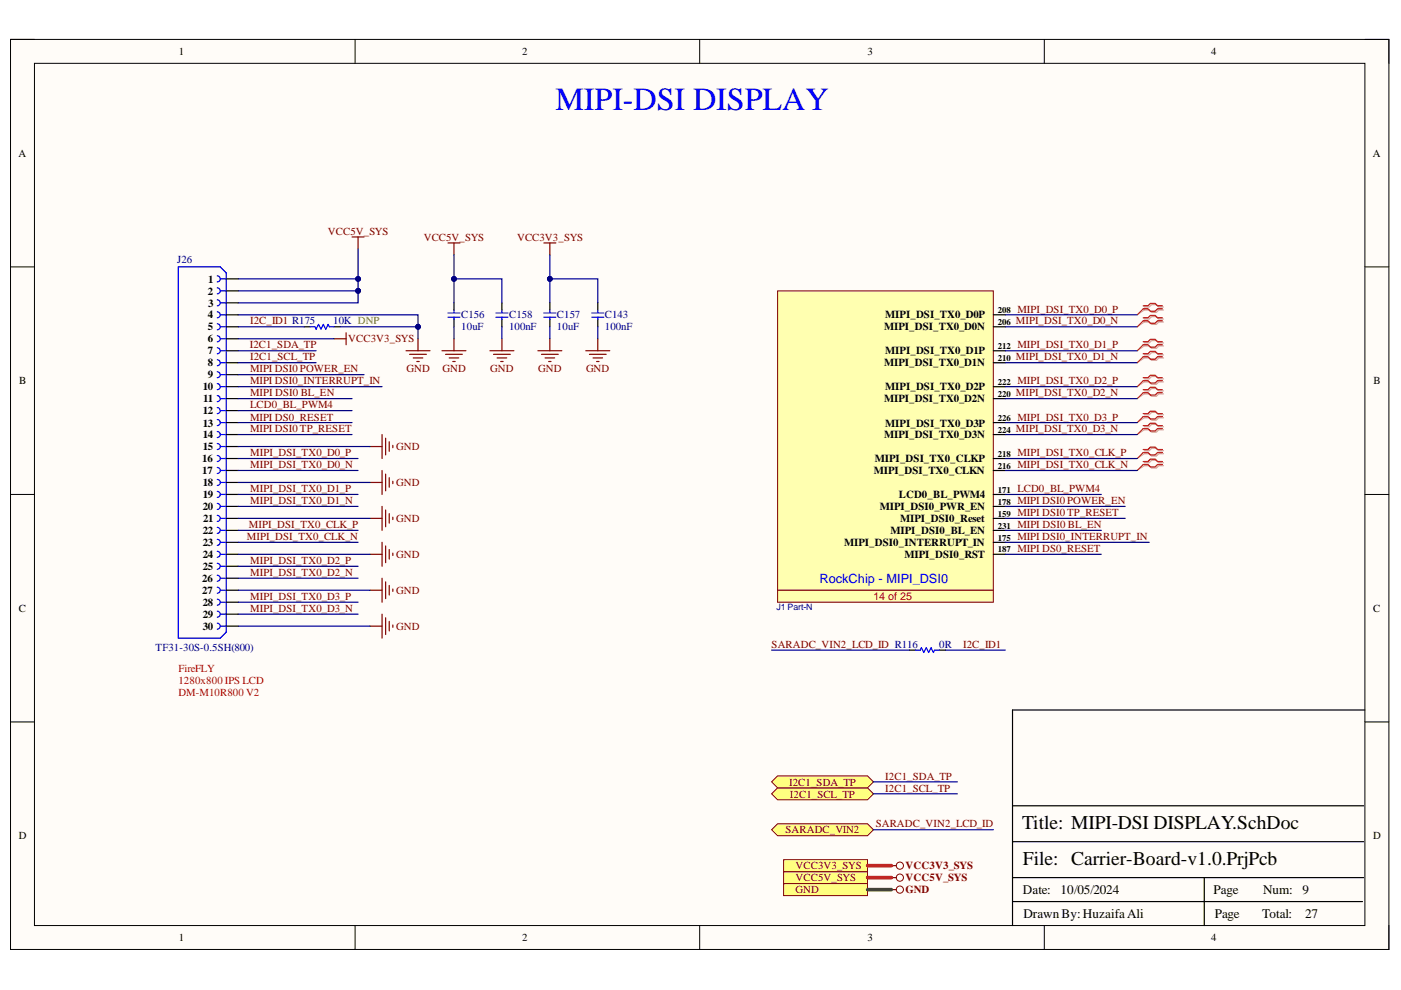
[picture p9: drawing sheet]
<svg xmlns="http://www.w3.org/2000/svg" width="297mm" height="210mm" viewBox="0 0 297 210" stroke-linecap="round" stroke-linejoin="round" font-family="sans-serif">
<defs><g id="words">
<text font-size="6.8" fill="#00f" x="117.7" y="23.4">MIPI-DSI DISPLAY</text>
<g font-size="4.1">
<text x="216.7" y="175.8">Title: MIPI-DSI DISPLAY.SchDoc</text>
<text x="216.9" y="183.4">File: Carrier-Board-v1.0.PrjPcb</text>
</g>
<g font-size="2.8">
<text x="216.9" y="189.6">Date:</text>
<text x="224.8" y="189.6">10/05/2024</text>
<text x="257.3" y="189.6">Page</text>
<text x="267.8" y="189.6">Num:</text>
<text x="276.2" y="189.6">9</text>
<text x="217" y="194.6">DrawnBy:HuzaifaAli</text>
<text x="257.6" y="194.6">Page</text>
<text x="267.6" y="194.6">Total:</text>
<text x="276.7" y="194.6">27</text>
</g>
<text font-size="2.7" fill="#00f" x="173.7" y="123.6">RockChip - MIPI_DSI0</text>
<g font-size="2.3">
<text x="37.9" y="11.7">1</text>
<text x="110.7" y="11.7">2</text>
<text x="183.9" y="11.7">3</text>
<text x="256.8" y="11.7">4</text>
<text x="3.9" y="33.3">A</text>
<text x="291.1" y="33.3">A</text>
<text x="44.2" y="59.9">1</text>
<text x="44.1" y="62.5">2</text>
<text x="44.2" y="65">3</text>
<text x="44.1" y="67.5">4</text>
<text x="44.1" y="70.1">5</text>
<text x="187.4" y="70.1">MIPI_DSI_TX0_D0N</text>
<text x="187.7" y="67.5">MIPI_DSI_TX0_D0P</text>
<text x="44.1" y="72.6">6</text>
<text x="44.1" y="75.1">7</text>
<text x="44.1" y="77.7">8</text>
<text x="187.4" y="77.7">MIPI_DSI_TX0_D1N</text>
<text x="187.7" y="75.1">MIPI_DSI_TX0_D1P</text>
<text x="4.1" y="81.5">B</text>
<text x="43" y="82.7">10</text>
<text x="44.1" y="80.2">9</text>
<text x="187.7" y="82.7">MIPI_DSI_TX0_D2P</text>
<text x="291.2" y="81.5">B</text>
<text x="43" y="87.8">12</text>
<text x="43.1" y="85.3">11</text>
<text x="187.4" y="85.3">MIPI_DSI_TX0_D2N</text>
<text x="43" y="90.4">13</text>
<text x="43" y="93">14</text>
<text x="43" y="95.5">15</text>
<text x="187.4" y="93">MIPI_DSI_TX0_D3N</text>
<text x="187.7" y="90.4">MIPI_DSI_TX0_D3P</text>
<text x="42.9" y="98">16</text>
<text x="42.9" y="100.6">17</text>
<text x="185.2" y="100.6">MIPI_DSI_TX0_CLKN</text>
<text x="185.5" y="98">MIPI_DSI_TX0_CLKP</text>
<text x="43" y="103.1">18</text>
<text x="43" y="105.6">19</text>
<text x="190.6" y="105.6">LCD0_BL_PWM4</text>
<text x="43" y="108.2">20</text>
<text x="43" y="113.2">22</text>
<text x="43.1" y="110.7">21</text>
<text x="186.5" y="108.2">MIPI_DSI0_PWR_EN</text>
<text x="188.8" y="113.2">MIPI_DSI0_BL_EN</text>
<text x="190.8" y="110.7">MIPI_DSI0_Reset</text>
<text x="43" y="115.8">23</text>
<text x="43" y="118.3">24</text>
<text x="179" y="115.8">MIPI_DSI0_INTERRUPT_IN</text>
<text x="191.8" y="118.3">MIPI_DSI0_RST</text>
<text x="42.9" y="123.4">26</text>
<text x="42.9" y="125.9">27</text>
<text x="43" y="120.9">25</text>
<text x="4" y="129.7">C</text>
<text x="43" y="128.5">28</text>
<text x="43" y="131">29</text>
<text x="291.2" y="129.7">C</text>
<text x="43" y="133.5">30</text>
<text x="4" y="178">D</text>
<text x="291.2" y="178">D</text>
<text x="37.9" y="199.5">1</text>
<text x="110.7" y="199.5">2</text>
<text x="183.9" y="199.5">3</text>
<text x="256.8" y="199.5">4</text>
</g>
<g font-size="2.3" fill="#800000">
<text x="69.5" y="49.8">VCC5V_SYS</text>
<text x="89.8" y="51">VCC5V_SYS</text>
<text x="109.6" y="51">VCC3V3_SYS</text>
<text x="53" y="68.8">I2C_ID1 R175</text>
<text x="215.4" y="68.8">MIPI_DSI_TX0_D0_N</text>
<text x="215.7" y="66.3">MIPI_DSI_TX0_D0_P</text>
<text x="53" y="73.9">I2C1_SDA_TP</text>
<text x="53" y="76.4">I2C1_SCL_TP</text>
<text x="73.8" y="72.6">VCC3V3_SYS</text>
<text x="215.4" y="76.4">MIPI_DSI_TX0_D1_N</text>
<text x="215.7" y="73.9">MIPI_DSI_TX0_D1_P</text>
<text x="53" y="81.5">MIPI DSI0_INTERRUPT_IN</text>
<text x="53" y="78.9">MIPI DSI0 POWER_EN</text>
<text x="86.2" y="78.9">GND</text>
<text x="93.8" y="78.9">GND</text>
<text x="104" y="78.9">GND</text>
<text x="114.1" y="78.9">GND</text>
<text x="124.3" y="78.9">GND</text>
<text x="215.7" y="81.5">MIPI_DSI_TX0_D2_P</text>
<text x="53" y="89.2">MIPI DS0_RESET</text>
<text x="53" y="86.5">LCD0_BL_PWM4</text>
<text x="53" y="84">MIPI DSI0 BL_EN</text>
<text x="215.4" y="84">MIPI_DSI_TX0_D2_N</text>
<text x="215.7" y="89.2">MIPI_DSI_TX0_D3_P</text>
<text x="53" y="91.7">MIPI DSI0 TP_RESET</text>
<text x="84" y="95.5">GND</text>
<text x="215.4" y="91.7">MIPI_DSI_TX0_D3_N</text>
<text x="53" y="96.8">MIPI_DSI_TX0_D0_P</text>
<text x="53" y="99.3">MIPI_DSI_TX0_D0_N</text>
<text x="215.7" y="96.8">MIPI_DSI_TX0_CLK_P</text>
<text x="215.7" y="99.3">MIPI_DSI_TX0_CLK_N</text>
<text x="53" y="106.9">MIPI_DSI_TX0_D1_N</text>
<text x="53" y="104.4">MIPI_DSI_TX0_D1_P</text>
<text x="84" y="103.1">GND</text>
<text x="215.7" y="104.4">LCD0_BL_PWM4</text>
<text x="215.7" y="106.9">MIPI DSI0 POWER_EN</text>
<text x="52.8" y="112">MIPI_DSI_TX0_CLK_P</text>
<text x="84" y="110.7">GND</text>
<text x="215.7" y="109.4">MIPI DSI0 TP_RESET</text>
<text x="215.7" y="112">MIPI DSI0 BL_EN</text>
<text x="52.4" y="114.5">MIPI_DSI_TX0_CLK_N</text>
<text x="53" y="119.6">MIPI_DSI_TX0_D2_P</text>
<text x="84" y="118.3">GND</text>
<text x="215.7" y="117.1">MIPI DS0_RESET</text>
<text x="215.7" y="114.5">MIPI DSI0_INTERRUPT_IN</text>
<text x="53" y="122.1">MIPI_DSI_TX0_D2_N</text>
<text x="84" y="125.9">GND</text>
<text x="53" y="127.2">MIPI_DSI_TX0_D3_P</text>
<text x="53" y="129.7">MIPI_DSI_TX0_D3_N</text>
<text x="84" y="133.5">GND</text>
<text x="163.6" y="137.3">SARADC_VIN2_LCD_ID R116</text>
<text x="204.2" y="137.3">I2C_ID1</text>
<text x="167.3" y="166.6">I2C1_SDA_TP</text>
<text x="187.7" y="167.8">I2C1_SCL_TP</text>
<text x="187.7" y="165.3">I2C1_SDA_TP</text>
<text x="167.5" y="169.1">I2C1_SCL_TP</text>
<text x="166.6" y="176.7">SARADC_VIN2</text>
<text x="185.7" y="175.4">SARADC_VIN2_LCD_ID</text>
<text x="168.7" y="184.3">VCC3V3_SYS</text>
<text x="192" y="184.3">VCC3V3_SYS</text>
<text x="168.7" y="186.9">VCC5V_SYS</text>
<text x="168.7" y="189.4">GND</text>
<text x="192" y="186.9">VCC5V_SYS</text>
<text x="192" y="189.4">GND</text>
</g>
<g font-size="2.3" fill="#000080">
<text x="37.6" y="55.9">J26</text>
<text x="70.6" y="68.8">10K DNP</text>
<text x="97.8" y="67.5">C156</text>
<text x="97.8" y="70.1">10uF</text>
<text x="107.9" y="67.5">C158</text>
<text x="107.9" y="70.1">100nF</text>
<text x="118.1" y="67.5">C157</text>
<text x="118.1" y="70.1">10uF</text>
<text x="128.2" y="67.5">C143</text>
<text x="128.2" y="70.1">100nF</text>
<text x="199.1" y="137.3">0R</text>
<text x="33" y="138.1">TF31-30S-0.5SH(800)</text>
</g>
<g font-size="2.3" fill="#f00">
<text x="185.2" y="127.2">14 of 25</text>
<text x="37.8" y="142.4">FireFLY</text>
<text x="37.8" y="147.5">DM-M10R800 V2</text>
<text x="37.8" y="144.9">1280x800 IPS LCD</text>
</g>
<g font-size="1.9">
<text x="211.6" y="68.9">206</text>
<text x="211.6" y="66.3">208</text>
<text x="211.6" y="73.9">212</text>
<text x="211.6" y="76.5">210</text>
<text x="211.6" y="81.6">222</text>
<text x="211.6" y="84.2">220</text>
<text x="211.6" y="89.2">226</text>
<text x="211.6" y="91.8">224</text>
<text x="211.6" y="96.9">218</text>
<text x="211.6" y="99.4">216</text>
<text x="211.6" y="104.5">171</text>
<text x="211.6" y="107">178</text>
<text x="211.6" y="109.5">159</text>
<text x="211.6" y="112.1">231</text>
<text x="211.6" y="114.6">175</text>
<text x="211.6" y="117.1">187</text>
</g>
<text font-size="1.9" fill="#000080" x="164.6" y="129.3">J1 Part-N</text>
</g></defs>
<path d="M2.2 8.4h292.3v192.9h-292.3z" fill-rule="evenodd" fill="#fffcf8"/>
<path d="M2.2 8.4h292.3v192.9h-292.3z" fill="none" stroke="#000" stroke-width=".21"/>
<path d="M7.3 13.4h282.1v182.8h-282.1z" fill-rule="evenodd" fill="#fffcf8"/>
<g fill="none" stroke="#000" stroke-width=".21">
<path d="M2.2 8.4h5.1M7.3 13.4h282.1v182.8h-282.1zM75.3 8.4v5M148.3 8.4v5M221.4 8.4v5M289.4 8.4h5.1v5M2.2 56.6h5.1M289.4 56.6h5.1M2.2 104.8h5.1M289.4 104.8h5.1M2.2 153.1h5.1M289.4 153.1h5.1"/>
<path d="M75.3 196.2v5.1M148.3 196.2v5.1M221.4 196.2v5.1M294.5 196.2v5.1"/>
</g>
<g fill="none" stroke="#000" stroke-width=".25">
<path d="M64.5 69.3h1.3M70.8 69.3h1.3M96.3 64.2v1.5M96.3 67.6v1.7M106.4 64.2v1.5M106.4 67.6v1.7M116.6 64.2v1.5M116.6 67.6v1.7M289.4 150.5h-74.7v45.7M214.7 178.5h74.4M214.7 170.8h74.4M214.7 191.2h74.2"/>
<path d="M214.7 186.1h74.4M255.3 186.1v10.1"/>
</g>
<g fill="none" stroke="#00f" stroke-width=".25">
<path d="M65.8 69.3h1l.2 .5 .5-1 .5 1 .6-1 .5 1 .5-1 .2 .5h1M95 67.3h2.5M95 66.4h2.5M96.3 65.7v.5M96.3 67.3v.5M105.1 67.3h2.6M105.1 66.4h2.6M106.4 65.7v.5M106.4 67.3v.5M115.3 67.3h2.6M115.3 66.4h2.6M116.6 65.7v.5"/>
<path d="M116.6 67.3v.5"/>
</g>
<g fill="none" stroke="#800000" stroke-width=".25">
<path d="M95 51.5h2.5M96.3 51.5v2.6M93.7 74.4h5.1M94.5 75.1h3.5M95.2 75.9h2.1M96 76.6h.5M96.3 71.8v2.6M103.9 74.4h5.1M104.6 75.1h3.6M105.4 75.9h2M106.2 76.6h.5M106.4 71.8v2.6"/>
<path d="M114 74.4h5.1M114.8 75.1h3.6M115.6 75.9h2M116.3 76.6h.5M116.6 71.8v2.6"/>
</g>
<path d="M166.1 184.8h17.8v2.6h-17.8z" fill-rule="evenodd" fill="#ffff80"/>
<g fill="none" stroke="#800000" stroke-width=".21">
<path d="M166.1 184.8h17.8v2.6h-17.8z"/>
<circle cx="190.8" cy="186.1" r=".76"/>
</g>
<path d="M189 186.1h1" fill="none" stroke="#800000" stroke-width=".25"/>
<path d="M166.1 187.4h17.8v2.5h-17.8z" fill-rule="evenodd" fill="#ffff80"/>
<g fill="none" stroke="#800000" stroke-width=".21">
<path d="M166.1 187.4h17.8v2.5h-17.8z"/>
<circle cx="190.8" cy="188.6" r=".76"/>
</g>
<path d="M189 188.6h1" fill="none" stroke="#800000" stroke-width=".25"/>
<path d="M166.1 182.3h17.8v2.5h-17.8z" fill-rule="evenodd" fill="#ffff80"/>
<g fill="none" stroke="#800000" stroke-width=".21">
<path d="M166.1 182.3h17.8v2.5h-17.8z"/>
<circle cx="190.8" cy="183.5" r=".76"/>
</g>
<path d="M189 183.5h1" fill="none" stroke="#800000" stroke-width=".25"/>
<path d="M164.9 61.7h45.7v66h-45.7z" fill-rule="evenodd" fill="#ffffb0"/>
<path d="M164.9 61.7h45.7v66h-45.7z" fill="none" stroke="#800000" stroke-width=".21"/>
<g fill="none" stroke="#000" stroke-width=".25">
<path d="M48 59.1h2.5M48 74.4h2.5M48 76.9h2.5M48 69.3h2.5M48 66.7h2.5M48 61.7h2.5M48 64.2h2.5M48 71.8h2.5M48 79.4h2.5M126.7 64.2v1.5M126.7 67.6v1.7M210.6 74.4h2.6"/>
<path d="M210.6 76.9h2.6M210.6 69.3h2.6M210.6 66.7h2.6M48 82h2.5M48 84.5h2.5M48 92.1h2.5M48 97.2h2.5M48 99.8h2.5M48 87.1h2.5M48 89.6h2.5M48 94.7h2.5M210.6 82h2.6"/>
<path d="M210.6 84.5h2.6M210.6 89.6h2.6M210.6 92.1h2.6M210.6 97.2h2.6M210.6 99.8h2.6M48 104.8h2.5M48 107.4h2.5M48 109.9h2.5M48 115h2.5M48 117.5h2.5M48 102.3h2.5M48 112.4h2.5"/>
<path d="M210.6 104.8h2.6M210.6 107.4h2.6M210.6 109.9h2.6M210.6 115h2.6M210.6 112.5h2.6M210.6 117.5h2.6M48 120.1h2.5M48 122.6h2.5M48 125.1h2.5M48 127.7h2.5M48 130.2h2.5M48 132.8h2.5"/>
<path d="M192.8 137.8h1.3M199.2 137.8h1.2"/>
</g>
<g fill="none" stroke="#800000" stroke-width=".25">
<path d="M74.6 50.2h2.6M75.9 50.2v2.6M115.3 51.5h2.6M116.6 51.5v2.6M70.8 71.8h2.6M73.4 70.6v2.5M86.1 74.4h5.1M86.8 75.1h3.6M87.6 75.9h2M88.4 76.6h.5M88.6 71.8v2.6M124.2 74.4h5.1"/>
<path d="M125 75.1h3.5M125.7 75.9h2.1M126.5 76.6h.5M126.7 71.8v2.6M78.5 94.7h2.5M81 92.1v5.1M81 99.8v5M81.8 92.9v3.6M82.5 93.7v2M83.3 94.4v.5M78.5 102.3h2.5M78.5 109.9h2.5"/>
<path d="M78.5 117.5h2.5M81 107.4v5M81 115v5.1M81.8 100.5v3.6M81.8 108.1v3.6M81.8 115.8v3.5M82.5 101.3v2M82.5 108.9v2M82.5 116.5v2M83.3 102v.5M83.3 109.7v.5M83.3 117.3v.5"/>
<path d="M78.5 125.1h2.5M78.5 132.8h2.5M81 122.6v5.1M81 130.2v5.1M81.8 123.4v3.5M81.8 131v3.5M82.5 124.1v2.1M82.5 131.7v2.1M83.3 124.9v.5M83.3 132.5v.5M164.9 125.1h45.7"/>
</g>
<g fill="none" stroke="#d0a19e" stroke-width=".25">
<path d="M242.6 65.1h1l.6-.5h1l.5 .5h1M242.6 65.7h1l.6 .5h1l.5-.5h1M242.6 67.6h1l.6-.5h1l.5 .5h1M242.6 68.3h1l.6 .5h1l.5-.5h1M242.6 72.7h1l.6-.5h1l.5 .5h1M242.6 73.3h1l.6 .6h1l.5-.6h1M242.6 75.3h1l.6-.5h1l.5 .5h1M242.6 75.9h1l.6 .5h1l.5-.5h1M242.6 80.3h1l.6-.5h1l.5 .5h1M242.6 81h1l.6 .5h1l.5-.5h1M242.6 82.9h1l.6-.5h1l.5 .5h1M242.6 83.5h1l.6 .5h1l.5-.5h1"/>
<path d="M242.6 87.9h1l.6-.5h1l.5 .5h1M242.6 88.6h1l.6 .5h1l.5-.5h1M242.6 90.5h1l.6-.5h1l.5 .5h1M242.6 91.1h1l.6 .5h1l.5-.5h1M242.6 95.6h1l.6-.5h1l.5 .5h1M242.6 96.2h1l.6 .5h1l.5-.5h1M242.6 98.1h1l.6-.5h1l.5 .5h1M242.6 98.7h1l.6 .5h1l.5-.5h1"/>
</g>
<path d="M242.6 65.7l-1.5 1M242.6 68.3l-1.5 1M242.6 73.3l-1.5 1.1M242.6 75.9l-1.5 1M242.6 81l-1.5 1M242.6 83.5l-1.5 1M242.6 88.6l-1.5 1M242.6 91.1l-1.5 1M242.6 96.2l-1.5 1M242.6 98.7l-1.5 1.1" fill="none" stroke="#d0a19e" stroke-width=".21"/>
<g fill="none" stroke="#f00" stroke-width=".25">
<path d="M242.4 64.8h1l.5-.5h1l.5 .5h1M242.4 65.5h1l.5 .5h1l.5-.5h1M242.4 67.4h1l.5-.5h1l.5 .5h1M242.4 68h1l.5 .5h1l.5-.5h1M242.4 72.5h1l.5-.5h1l.5 .5h1M242.4 73.1h1l.5 .5h1l.5-.5h1M242.4 75h1l.5-.5h1l.5 .5h1M242.4 75.6h1l.5 .5h1l.5-.5h1M242.4 80.1h1l.5-.5h1l.5 .5h1M242.4 80.7h1l.5 .5h1l.5-.5h1M242.4 82.6h1l.5-.5h1l.5 .5h1M242.4 83.3h1l.5 .5h1l.5-.5h1"/>
<path d="M242.4 87.7h1l.5-.5h1l.5 .5h1M242.4 88.3h1l.5 .5h1l.5-.5h1M242.4 90.2h1l.5-.5h1l.5 .5h1M242.4 90.9h1l.5 .5h1l.5-.5h1M242.4 95.3h1l.5-.5h1l.5 .5h1M242.4 95.9h1l.5 .6h1l.5-.6h1M242.4 97.9h1l.5-.6h1l.5 .6h1M242.4 98.5h1l.5 .5h1l.5-.5h1"/>
</g>
<path d="M242.4 65.5l-1.3 1.2M242.4 68l-1.3 1.3M242.4 73.1l-1.3 1.3M242.4 75.6l-1.3 1.3M242.4 80.7l-1.3 1.3M242.4 83.3l-1.3 1.2M242.4 88.3l-1.3 1.3M242.4 90.9l-1.3 1.2M242.4 95.9l-1.3 1.3M242.4 98.5l-1.3 1.3" fill="none" stroke="#f00" stroke-width=".21"/>
<g fill="none" stroke="#00f" stroke-width=".25">
<path d="M37.8 56.6h8.9l1.3 1.3v76.1l-1.3 1.3h-8.9zM46.1 58.5a.64 .64 0 0 1 .6 .6 .64 .64 0 0 1-.6 .7M46.7 59.1h1.3M46.1 61a.63 .63 0 0 1 .6 .7 .63 .63 0 0 1-.6 .6M46.1 63.6a.63 .63 0 0 1 .6 .6 .63 .63 0 0 1-.6 .6M46.1 66.1a.64 .64 0 0 1 .6 .6 .64 .64 0 0 1-.6 .7M46.1 68.7a.63 .63 0 0 1 .6 .6 .63 .63 0 0 1-.6 .6M46.1 71.2a.63 .63 0 0 1 .6 .6 .63 .63 0 0 1-.6 .7M46.1 73.7a.64 .64 0 0 1 .6 .7 .64 .64 0 0 1-.6 .6M46.1 76.3a.63 .63 0 0 1 .6 .6 .63 .63 0 0 1-.6 .6M46.1 78.8a.63 .63 0 0 1 .6 .6 .63 .63 0 0 1-.6 .7M46.7 61.7h1.3"/>
<path d="M46.7 64.2h1.3M46.7 66.7h1.3M46.7 69.3h1.3M46.7 71.8h1.3M46.7 74.4h1.3M46.7 76.9h1.3M46.7 79.4h1.3M125.5 67.3h2.5M125.5 66.4h2.5M126.7 65.7v.5M126.7 67.3v.5M46.1 81.3a.64 .64 0 0 1 .6 .7 .64 .64 0 0 1-.6 .6"/>
<path d="M46.1 83.9a.63 .63 0 0 1 .6 .6 .63 .63 0 0 1-.6 .7M46.1 86.4a.63 .63 0 0 1 .6 .7 .63 .63 0 0 1-.6 .6M46.1 89a.64 .64 0 0 1 .6 .6 .64 .64 0 0 1-.6 .6M46.1 91.5a.63 .63 0 0 1 .6 .6 .63 .63 0 0 1-.6 .7M46.1 94a.63 .63 0 0 1 .6 .7 .63 .63 0 0 1-.6 .6M46.1 96.6a.64 .64 0 0 1 .6 .6 .64 .64 0 0 1-.6 .7M46.1 99.1a.64 .64 0 0 1 .6 .7 .64 .64 0 0 1-.6 .6M46.7 82h1.3M46.7 84.5h1.3M46.7 87.1h1.3M46.7 89.6h1.3M46.7 92.1h1.3"/>
<path d="M46.7 94.7h1.3M46.7 97.2h1.3M46.7 99.8h1.3M46.1 101.7a.63 .63 0 0 1 .6 .6 .63 .63 0 0 1-.6 .6M46.1 104.2a.63 .63 0 0 1 .6 .6 .63 .63 0 0 1-.6 .7M46.1 106.7a.64 .64 0 0 1 .6 .7 .64 .64 0 0 1-.6 .6M46.1 109.3a.63 .63 0 0 1 .6 .6 .63 .63 0 0 1-.6 .6M46.1 111.8a.63 .63 0 0 1 .6 .6 .63 .63 0 0 1-.6 .7M46.1 114.4a.64 .64 0 0 1 .6 .6 .64 .64 0 0 1-.6 .6M46.1 116.9a.63 .63 0 0 1 .6 .6 .63 .63 0 0 1-.6 .7M46.1 119.4a.63 .63 0 0 1 .6 .7 .63 .63 0 0 1-.6 .6M46.7 102.3h1.3"/>
<path d="M46.7 104.8h1.3M46.7 107.4h1.3M46.7 109.9h1.3M46.7 112.4h1.3M46.7 115h1.3M46.7 117.5h1.3M46.1 122a.64 .64 0 0 1 .6 .6 .64 .64 0 0 1-.6 .6M46.1 124.5a.63 .63 0 0 1 .6 .6 .63 .63 0 0 1-.6 .7M46.1 127a.63 .63 0 0 1 .6 .7 .63 .63 0 0 1-.6 .6M46.1 129.6a.64 .64 0 0 1 .6 .6 .64 .64 0 0 1-.6 .7M46.1 132.1a.63 .63 0 0 1 .6 .7 .63 .63 0 0 1-.6 .6M46.7 120.1h1.3"/>
<path d="M46.7 122.6h1.3M46.7 125.1h1.3M46.7 127.7h1.3M46.7 130.2h1.3M46.7 132.8h1.3M194.1 137.8h1l.3-.5 .5 1 .5-1 .5 1 .5-1 .5 1 .3-.5h1"/>
</g>
<path d="M163.6 175.9l1.3-1.2h19l1.3 1.2-1.3 1.3h-19z" fill-rule="evenodd" fill="#ffff80"/>
<path d="M163.6 175.9l1.3-1.2h19l1.3 1.2-1.3 1.3h-19z" fill="none" stroke="#800000" stroke-width=".21"/>
<path d="M163.6 168.3l1.3-1.3h19l1.3 1.3-1.3 1.3h-19z" fill-rule="evenodd" fill="#ffff80"/>
<path d="M163.6 168.3l1.3-1.3h19l1.3 1.3-1.3 1.3h-19z" fill="none" stroke="#800000" stroke-width=".21"/>
<path d="M163.6 165.8l1.3-1.3h19l1.3 1.3-1.3 1.2h-19z" fill-rule="evenodd" fill="#ffff80"/>
<path d="M163.6 165.8l1.3-1.3h19l1.3 1.3-1.3 1.2h-19z" fill="none" stroke="#800000" stroke-width=".21"/>
<path d="M96.3 54.1v5" fill="none" stroke="#000080" stroke-width=".25"/>
<circle cx="96.3" cy="59.1" r=".51" fill="#000080"/>
<circle cx="96.3" cy="59.1" r=".51" fill="none" stroke="#000080" stroke-width=".21"/>
<g fill="none" stroke="#000080" stroke-width=".25">
<path d="M96.3 64.2v-5.1h10.1v5.1M96.3 69.3v2.5M106.4 69.3v2.5M116.6 69.3v2.5M213.2 69.3h27.9M213.2 66.7h27.9M213.2 76.9h27.9M213.2 74.4h27.9M213.2 89.6h27.9M213.2 92.1h27.9M213.2 82h27.9M213.2 84.5h27.9"/>
<path d="M213.2 99.8h27.9M213.2 97.2h27.9M213.2 104.8h20.3M213.2 107.4h25.4"/>
</g>
<path d="M183.9 186.1h5.1M183.9 183.5h5.1" fill="none" stroke="#f00" stroke-width=".76"/>
<path d="M183.9 188.6h5.1" fill="none" stroke="#38761d" stroke-width=".76"/>
<circle cx="96.3" cy="59.1" r=".51" fill="#000080"/>
<circle cx="96.3" cy="59.1" r=".51" fill="none" stroke="#000080" stroke-width=".21"/>
<path d="M116.6 59.1h10.1v5.1M126.7 69.3v2.5" fill="none" stroke="#000080" stroke-width=".25"/>
<circle cx="116.6" cy="59.1" r=".51" fill="#000080"/>
<circle cx="116.6" cy="59.1" r=".51" fill="none" stroke="#000080" stroke-width=".21"/>
<path d="M116.6 54.1v10.1" fill="none" stroke="#000080" stroke-width=".25"/>
<circle cx="116.6" cy="59.1" r=".51" fill="#000080"/>
<circle cx="116.6" cy="59.1" r=".51" fill="none" stroke="#000080" stroke-width=".21"/>
<path d="M75.9 52.8v6.3M50.5 71.8h20.3M50.5 69.3h14" fill="none" stroke="#000080" stroke-width=".25"/>
<circle cx="75.9" cy="59.1" r=".51" fill="#000080"/>
<circle cx="75.9" cy="59.1" r=".51" fill="none" stroke="#000080" stroke-width=".21"/>
<path d="M72.1 69.3h16.5" fill="none" stroke="#000080" stroke-width=".25"/>
<circle cx="88.6" cy="69.3" r=".51" fill="#000080"/>
<circle cx="88.6" cy="69.3" r=".51" fill="none" stroke="#000080" stroke-width=".21"/>
<g fill="none" stroke="#000080" stroke-width=".25">
<path d="M50.5 59.1h25.4v5.1h-25.4M50.5 74.4h16.5M50.5 76.9h16.5M50.5 99.8h25.4M50.5 97.2h25.4M50.5 94.7h28M50.5 117.5h28M50.5 115h25.4M50.5 112.4h25.4M50.5 109.9h28M50.5 107.4h25.4M50.5 104.8h25.4"/>
<path d="M50.5 102.3h28M50.5 132.8h28M50.5 130.2h25.4M50.5 127.7h25.4M50.5 125.1h28M50.5 122.6h25.4M50.5 120.1h25.4"/>
</g>
<circle cx="75.9" cy="59.1" r=".51" fill="#000080"/>
<circle cx="75.9" cy="59.1" r=".51" fill="none" stroke="#000080" stroke-width=".21"/>
<circle cx="75.9" cy="61.7" r=".51" fill="#000080"/>
<circle cx="75.9" cy="61.7" r=".51" fill="none" stroke="#000080" stroke-width=".21"/>
<path d="M50.5 61.7h25.4" fill="none" stroke="#000080" stroke-width=".25"/>
<circle cx="75.9" cy="61.7" r=".51" fill="#000080"/>
<circle cx="75.9" cy="61.7" r=".51" fill="none" stroke="#000080" stroke-width=".21"/>
<path d="M50.5 66.7h38.1v5.1M50.5 79.4h26.7M50.5 92.1h24.1M50.5 89.6h24.1M50.5 87.1h24.1M50.5 84.5h24.1M50.5 82h30.5M163.6 137.8h29.2M200.4 137.8h12.8M185.2 175.9h25.4" fill="none" stroke="#000080" stroke-width=".25"/>
<circle cx="88.6" cy="69.3" r=".51" fill="#000080"/>
<circle cx="88.6" cy="69.3" r=".51" fill="none" stroke="#000080" stroke-width=".21"/>
<path d="M213.2 109.9h25.4M213.2 117.5h20.3M213.2 112.5h20.3M213.2 115h30.4M185.2 168.3h17.8M185.2 165.8h17.8" fill="none" stroke="#000080" stroke-width=".25"/>
<use href="#words"/>
</svg>
